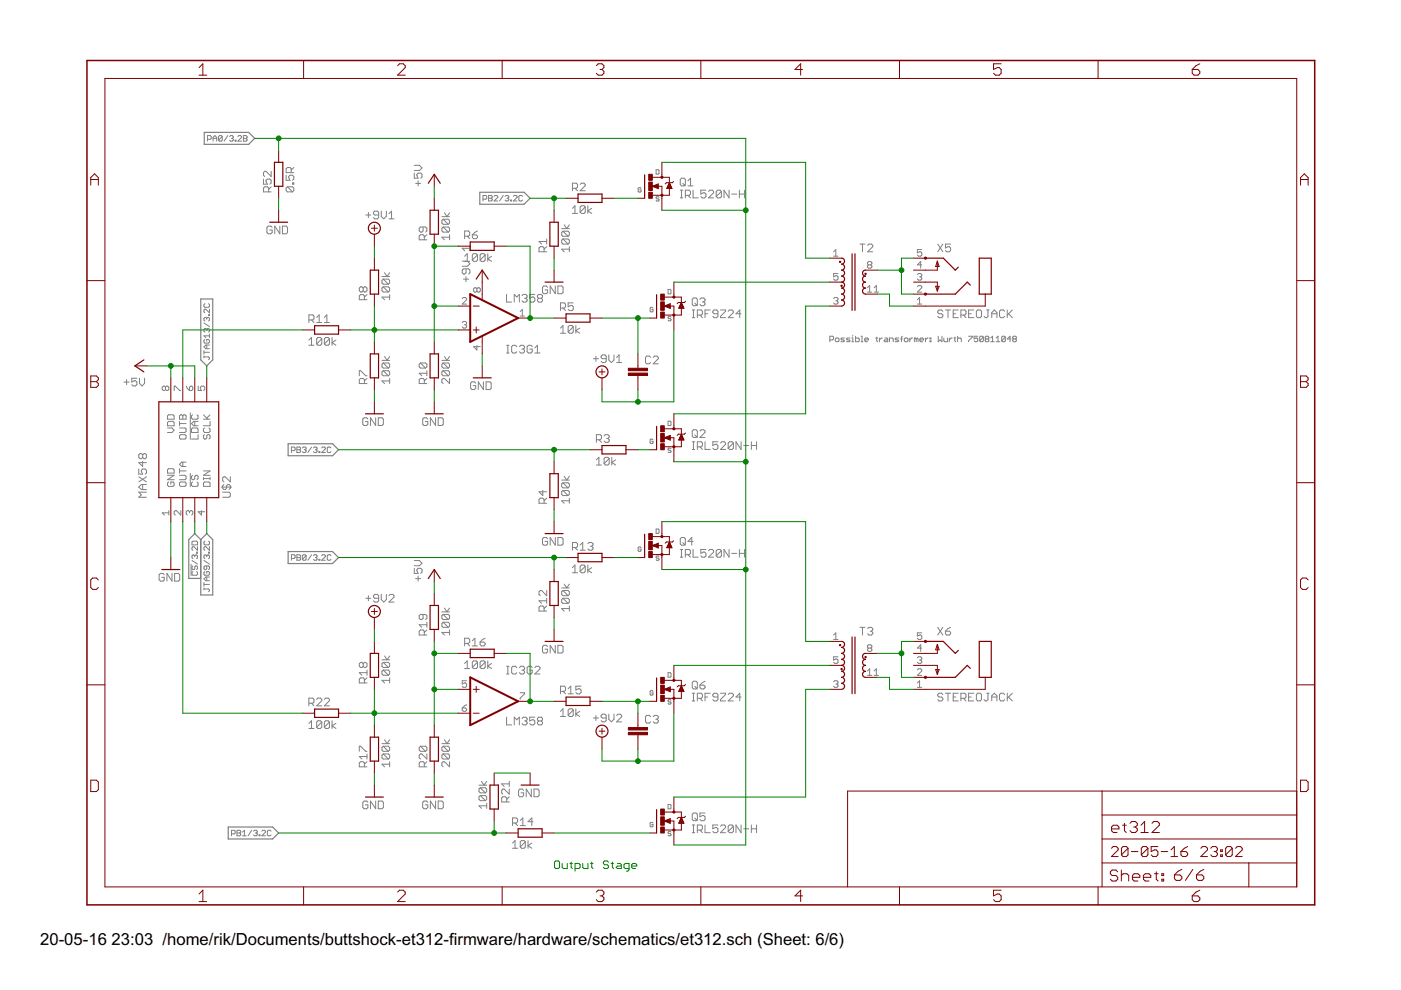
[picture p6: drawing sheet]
<svg xmlns="http://www.w3.org/2000/svg" width="297mm" height="210mm" viewBox="0 0 297 210" stroke-linecap="round" stroke-linejoin="round" font-family="sans-serif">
<defs><g id="words">
<g font-size="3.5">
<text x="8.5" y="200.4">20-05-16</text>
<text x="23.7" y="200.4">23:03 /home/rik/Documents/buttshock-et312-firmware/hardware/schematics/et312.sch (Sheet: 6/6)</text>
</g>
</g></defs>
<g fill="none" stroke="#808080" stroke-width=".21">
<path d="M44 29.5h.6l.2-.2v-.3l-.2-.3h-.6v1.2M45.2 29.9v-.8l.4-.4 .4 .4v.8M45.2 29.3h.8M47.1 29v.7l-.2 .2h-.4l-.2-.2M47.1 29l-.2-.3h-.4l-.2 .3v.7M47.1 29l-.8 .7M48.3 28.7l-.8 1.2M48.7 29l.2-.3h.4l.2 .3-.2 .3M49.1 29.3h.2M49.3 29.3l.2 .2-.2 .4h-.4l-.2-.2M49.8 29.7h.2v.2h-.2zM50.4 29l.2-.3h.4l.2 .3v.1l-.8 .8h.8"/>
<path d="M51.6 28.7h.6l.2 .3-.2 .3 .2 .4-.2 .2h-.6zM51.6 29.3h.6M55.9 38v1.1h.8l-.3-.9 .3-.2h.5l.3 .2v.6l-.3 .3M57.5 36.3v1.1l-1.1-1.1h-.3l-.2 .3v.5l.2 .3M57.5 39.6l-.5 .6M60.7 37.1v1.1h.8l-.3-.8 .3-.3h.5l.3 .3v.6l-.3 .2M60.9 39.6l-.2 .3v.5l.2 .3h1.1M60.9 39.6h1.1l.3 .3v.5l-.3 .3M60.9 39.6l1.1 1.1M61.7 36.6v-.8l-.2-.3h-.6l-.2 .3v.8h1.6M62 38.8h.3v.3h-.3zM62.3 35.5l-.6 .5"/>
<path d="M87.8 36.7v1.1h.8l-.2-.8 .2-.3h.6l.3 .3v.5l-.3 .3M87.8 35.1h1.1l.6 .5-.6 .6h-1.1M88.1 38.9h1.1M88.6 38.3v1.1M121.4 39.9h.8l.2-.3v-.5l-.2-.3h-.8v1.6M121.9 39.9l.5 .5M123 39.1l.3-.3h.5l.3 .3v.3l-1.1 1h1.1M135.9 39.9l-.1-.1-.5 .1v.7l.1 .1 .5-.1v-.3h-.3M139.1 36h.5l.1 .1v.7l-.1 .1h-.5zM144.5 37.8h.5l.3 .3v1l-.3 .3h-.5l-.3-.3v-1zM144.8 38.9l.5 .5M145.9 38.3l.5-.5v1.6"/>
<path d="M145.9 39.4h1M57 40.7v-.8l-.3-.3h-.6l-.2 .3v.8h1.6M57.7 48.2l-.3-.3h-.5l-.3 .3v1.1l.3 .3h.5l.3-.3v-.5h-.6M59.3 47.9v1.7l-1-1.7v1.7M59.9 47.9h.8l.3 .3v1.1l-.3 .3h-.8zM77.6 45.6h1M78.1 45v1.1M80.3 45.6h-.8l-.3-.3v-.3l.3-.2h.5l.3 .2v1.1l-.3 .3h-.5l-.3-.3M80.8 44.8v1.1l.6 .5 .5-.5v-1.1M81 58.6h1.6M81.3 59.2h1l.3 .3v.5l-.3 .3M81.3 59.2l-.3 .3v.5l.3 .3h1"/>
<path d="M81.3 59.2l1 1.1M81.5 57.8l.6 .8 .5-.8M82.5 46.4h1M82.5 45.3l.5-.5v1.6M89.7 48.1v.8l-.3 .3h-.2l-.3-.3v-.5l.3-.3h1l.3 .3v.5l-.3 .3M90 50.8v-.8l-.3-.2h-.5l-.3 .2v.8h1.6M90.5 49.8l-.5 .5M93.7 45.9h1.6M94 48.1h1l.3 .3v.5l-.3 .3M94 46.5l-.3 .3v.5l.3 .3h1M94 46.5h1l.3 .3v.5l-.3 .3M94 48.1l-.3 .3v.5l.3 .3h1"/>
<path d="M94 48.1l1 1.1M94 46.5l1 1.1M94.2 45.1l.6 .8 .5-.8M95.3 50.3h-1.6l.5 .5M95.3 49.8v1M98 55.4h1.6M98.3 59.2h1.1M98.5 50.1h.8l.3-.3v-.5l-.3-.3h-.8v1.6M98.5 54.3l.6-.5v1.6l.5 .5-.5 .6h-1.1M98.8 57v.8l-.3 .3h-.2l-.3-.3v-.5l.3-.3h1.1l.2 .3v.5l-.2 .3M98.8 58.7v1M99.1 50.1l.5 .5"/>
<path d="M99.6 52.1v1.1M99.6 52.6h-1.6l.5 .6M100.1 49.8h.9l.2 .3v.2l-.2 .3h-.6l-.3-.3zM101.2 54.1v1l-.2 .3h-.6l-.3-.3M101.2 54.1l-.2-.3h-.6l-.3 .3v1M101.2 54.1l-1.1 1M101.2 49l-.5 .3-.6 .5M102.4 42.2h.6l.2-.2v-.4l-.2-.2h-.6v1.2M102.9 54.1v1l-.3 .3h-.6l-.2-.3M102.9 54.1l-.3-.3h-.6l-.2 .3v1M102.9 54.1l-1.1 1M103.4 53.8v1.6"/>
<path d="M103.6 41.4h.6l.2 .2-.2 .4 .2 .4-.2 .2h-.6zM103.6 42h.6M104.2 54.3l-.8 .6 .8 .5M104.8 41.6l.1-.2h.4l.2 .2v.2l-.7 .8h.7M106.7 41.4l-.8 1.2M107.1 41.6l.2-.2h.4l.2 .2-.2 .4M107.5 42h.2M107.7 42l.2 .2-.2 .4h-.4l-.2-.2M108.3 42.4h.2v.2h-.2zM108.8 41.6l.2-.2h.4l.2 .2v.2l-.8 .8h.8M110.8 41.6l-.2-.2h-.4l-.2 .2v.8l.2 .2h.4l.2-.2M115.4 53.4v-.8l-.3-.3h-.5l-.3 .3v.8h1.6"/>
<path d="M115.9 52.3l-.5 .5M115.9 51.2h-1.6l.5 .6M115.9 50.7v1.1M119.1 48.5h1.6M119.4 49h1l.3 .3v.5l-.3 .3M119.4 50.7h1l.3 .2v.6l-.3 .3M119.4 50.7l-.3 .2v.6l.3 .3h1M119.4 49l-.3 .3v.5l.3 .3h1M119.4 50.7l1 1.1M119.4 49l1 1.1M119.6 47.7l.6 .8 .5-.8M120.7 52.8h-1.6l.5 .6"/>
<path d="M120.7 52.3v1.1M121.4 44.2l.5-.6v1.7M121.4 45.3h1M124.1 43.9v1.1l-.3 .3h-.5l-.3-.3M124.1 43.9l-.3-.3h-.5l-.3 .3v1.1M124.1 43.9l-1.1 1.1M124.6 43.6v1.7M125.5 44.2l-.9 .5 .9 .6M139.7 41.8l-.1-.1-.5 .1 .2 .4 .4 .1-.1 .3-.5-.1M144.2 42h.6M144.2 40.3h.6M144.5 40.3v1.7"/>
<path d="M145.3 41.4h.8l.3-.3v-.5l-.3-.3h-.8v1.7M145.9 41.4l.5 .6M146.9 40.3v1.7h1.1M149.7 40.3h-1.1v.8l.5-.2h.3l.3 .2v.6l-.3 .3h-.5l-.3-.3M150.2 40.6l.3-.3h.5l.3 .3v.3l-1.1 1.1h1.1M153 40.6v1.1l-.3 .3h-.6l-.3-.3M153 40.6l-.3-.3h-.6l-.3 .3v1.1M153 40.6l-1.2 1.1M154.6 40.3v1.7l-1.1-1.7v1.7M155.1 41.1h1.1M156.8 41.1h1.1M156.8 40.3v1.7"/>
<path d="M157.9 40.3v1.7M176.7 54.3h1M176.7 53.4l.5-.5v1.4M177.7 58h-1v.7l.7-.2 .3 .2v.5l-.3 .2h-.4l-.3-.2M182.3 51.8h1.1M182.9 51.8v1.6M184 52l.2-.2h.6l.2 .2v.3l-1 1.1h1M184.1 56.2l-.2 .2 .2 .5h.5l.2-.3-.2-.4M184.1 56.2h.5M184.1 56.2l-.2-.3 .2-.4h.5l.2 .2-.2 .5M194.5 58.2l.2-.2h.5l.2 .2-.2 .5M195 58.7h.2"/>
<path d="M195.2 58.7l.2 .2-.2 .5h-.5l-.2-.2M195.4 52.9h-.9v.7l.7-.2 .2 .2v.5l-.2 .2h-.5l-.2-.2M195.4 56.2h-.9l.7-.7v1.4M198.8 51.8l1.1 1.6M199.9 51.8l-1.1 1.6M201.5 51.8h-1.1v.8l.6-.3h.3l.2 .3v.5l-.2 .3h-.6l-.3-.3M43.2 75.7h1l.2 .2-.2 .4M43.2 74.3v.8M43.2 75.5v.4M43.2 74.7h1.2M43.2 68.5l1.2 .8M43.4 72l-.2 .2v.4l.2 .1h.8l.2-.1v-.4l-.2-.2h-.4v.4"/>
<path d="M43.4 64.4l-.2 .2v.4l.2 .2h.8l.2-.2v-.4l-.2-.2M43.8 67.5l-.2-.2-.4 .2v.4l.2 .2M43.8 67.5v.2M43.8 69.8v.2M43.8 73.2v.7M43.8 67.5l.2-.2 .4 .2v.4l-.2 .2M43.8 69.8l.2-.2 .4 .2v.4l-.2 .2M43.8 69.8l-.2-.2-.4 .2v.4l.2 .2M44.2 66.7h.2v.2h-.2zM44.4 65.6v.7l-.8-.7-.4 .1v.4l.2 .2M44.4 70.8v.8M44.4 73.2h-.8l-.4 .3 .4 .4h.8"/>
<path d="M44.4 71.2h-1.2l.4 .4M65.5 67.8h.8l.3-.2v-.6l-.3-.2h-.8v1.6M65.5 72.1l.5-.5v1.6M65.5 73.2h1.1M66 67.8l.6 .6M67.1 67.3l.6-.5v1.6M67.1 68.4h1.1M68.2 71.8v1.1l-.3 .3h-.5l-.3-.3M68.2 71.8l-.3-.2h-.5l-.3 .2v1.1M68.2 71.8l-1.1 1.1M68.8 68.4h1M68.8 67.3l.5-.5v1.6"/>
<path d="M69.8 71.8v1.1l-.2 .3h-.6l-.2-.3M69.8 71.8l-.2-.2h-.6l-.2 .2v1.1M69.8 71.8l-1 1.1M70.4 71.6v1.6M71.2 72.1l-.8 .5 .8 .6M76.2 79.7v-1.1h.3l1 1.1h.3M77 61.1l-.3-.3h-.2l-.3 .3v.5l.3 .3h.2l.3-.3M77 61.1l.3-.3h.2l.3 .3v.5l-.3 .3h-.2l-.3-.3M77 61.1v.5M77.3 63.5v-.8l-.3-.2h-.5l-.3 .2v.8h1.6M77.8 62.5l-.5 .5M81 76.4h1.6"/>
<path d="M81.3 60.8h1l.3 .3v.5l-.3 .3M81.3 77h1l.3 .2v.6l-.3 .2M81.3 78.6h1l.3 .3v.5l-.3 .3M81.3 78.6l-.3 .3v.5l.3 .3h1M81.3 60.8l-.3 .3v.5l.3 .3h1M81.3 77l-.3 .2v.6l.3 .2h1M81.3 78.6l1 1.1M81.3 77l1 1M81.3 60.8l1 1.1M81.5 75.6l.6 .8 .5-.8M82.6 63h-1.6l.5 .5M82.6 62.5v1"/>
<path d="M89.2 77l-.3 .2v.6l.3 .2h1M89.2 77h1l.3 .2v.6l-.3 .2M89.2 77l1 1M90.5 78.6v1.1M90.5 79.1h-1.6l.5 .6M93.7 76.4h1.6M94 78.6l-.3 .3v.5l.3 .3h1M94 78.6h1l.3 .3v.5l-.3 .3M94 77l-.3 .2v.6l.3 .2h1M94 77h1l.3 .2v.6l-.3 .2M94 78.6l1 1.1M94 77l1 1"/>
<path d="M94.2 75.6l.6 .8 .5-.8M98 68.4l.2-.2h.5l.2 .2-.2 .5M98 63.3l.2-.2h.5l.2 .2v.2l-.9 1h.9M98.5 68.9h.2M98.7 68.9l.2 .2-.2 .5h-.5l-.2-.3M101.1 61.2l-.2-.2-.5 .2v.5l.2 .2 .5-.2M101.1 61.2l.2-.2 .5 .2v.5l-.2 .2-.5-.2M101.1 61.2v.5M101.1 73.3v.9l-.7-.7h1.4M107.4 62.4v1.7h1.1M107.4 73.2h.5M107.4 74.8h.5"/>
<path d="M107.7 73.2v1.6M109 64.1v-1.7l.6 .6 .5-.6v1.7M109.6 73.5l-.3-.3h-.5l-.3 .3v1.1l.3 .2h.5l.3-.2M110.1 73.5l.3-.3h.5l.3 .3v.3l-.3 .2M110.3 66.1l.4-.5v1.4M110.3 67h.9M110.7 74h.2M110.7 62.7l.2-.3h.6l.3 .3v.3l-.3 .2M110.9 74l.3 .3v.3l-.3 .2h-.5l-.3-.2M111.2 63.2h.3M111.5 63.2l.3 .3v.3l-.3 .3h-.6l-.2-.3M112.8 73.5l-.2-.3h-.6l-.2 .3v1.1l.2 .2h.6l.2-.2v-.6h-.5"/>
<path d="M113.4 62.4h-1.1v.8l.5-.2h.3l.3 .2v.6l-.3 .3h-.5l-.3-.3M113.4 73.8l.5-.6v1.6M113.4 74.8h1.1M114.2 63.2l-.3-.2v-.3l.3-.3h.6l.2 .3v.3l-.2 .2M114.2 63.2l-.3 .3v.3l.3 .3h.6l.2-.3v-.3l-.2-.3M114.2 63.2h.6M116.1 60.9l-.3-.3h-.5l-.3 .3v1.1l.3 .3h.5l.3-.3v-.5h-.6M117.7 60.6v1.7l-1.1-1.7v1.7M118.3 60.6h.8l.3 .3v1.1l-.3 .3h-.8zM118.8 69.6l.6-.6v1.7M118.8 70.7h1.1M118.8 65.3h.8l.3-.3v-.5l-.3-.3h-.8v1.6"/>
<path d="M119.4 65.3l.5 .5M121.5 69.3l-1 1.1M121.5 69.3v1.1l-.2 .3h-.6l-.2-.3M121.5 64.2h-1v.8l.5-.2h.3l.2 .2v.6l-.2 .2h-.6l-.2-.2M121.5 69.3l-.2-.3h-.6l-.2 .3v1.1M122.1 69v1.7M122.9 69.6l-.8 .5 .8 .6M125.8 76.1h1.1M126.3 75.5v1.1M128.5 76.1h-.8l-.3-.3v-.3l.3-.3h.5l.3 .3v1.1l-.3 .3h-.5l-.3-.3M129.1 75.2v1.1l.5 .6 .6-.6v-1.1M130.7 76.9h1.1"/>
<path d="M130.7 75.8l.6-.6v1.7M137.9 75.8l-.2-.3h-.6l-.2 .3v1.1l.2 .2h.6l.2-.2M138.5 65.3l-.2-.1h-.3l-.2 .1v.7l.2 .1h.3l.2-.1v-.3h-.3M138.5 75.8l.3-.3h.5l.3 .3v.3l-1.1 1h1.1M141.6 61.4h.5l.2 .1v.6l-.2 .2h-.5zM142.3 67.2l-.2-.1h-.3l-.2 .3 .5 .1 .2 .4-.2 .1h-.3l-.2-.1M146.8 67.4h.5M146.8 65.7h.5M147 65.7v1.7M147 63.2h.6l.2 .3v1l-.2 .3h-.6l-.2-.3v-1zM147.3 64.3l.5 .5M147.8 66.8h.9l.2-.3v-.5l-.2-.3h-.9v1.7"/>
<path d="M148.4 63.5l.3-.3h.5l.3 .3v.2l-.3 .3M148.4 66.8l.5 .6M148.9 64h.3M149.2 64l.3 .3v.2l-.3 .3h-.5l-.3-.3M149.5 66.5h.5M150.6 65.7h-1.1v1.7M152.2 66.5h-.8l-.3-.2v-.3l.3-.3h.5l.3 .3v1.1l-.3 .3h-.5l-.3-.3M152.8 65.7h1v.3l-1 1.1v.3h1M154.4 66l.3-.3h.5l.3 .3v.3l-1.1 1.1h1.1M157.1 66.5h-1.1l.8-.8v1.7M175.9 72.1h.6l.2-.2v-.4l-.2-.2h-.6v1.2M176.7 63.3l.3-.2h.4l.3 .2-.3 .5"/>
<path d="M177.1 71.9l.2-.2h.4l.2 .2v.4l-.2 .2h-.4l-.2-.2zM177.2 63.8h.2M177.4 63.8l.3 .2-.3 .5h-.4l-.3-.3M179 71.7h-.5l-.2 .2 .7 .4-.1 .2h-.6M180.2 71.7h-.6l-.1 .2 .1 .2h.4l.2 .2-.2 .2h-.5M180.6 72.5h.4M180.6 71.7h.2v.8M180.8 71.1v.2M181.4 71.3v1.2h.6l.2-.2v-.4l-.2-.2h-.6M182.6 71.3h.2v1.2M182.6 72.5h.4M183.3 72.1h.8l-.2-.4h-.4l-.2 .2v.4l.2 .2h.4"/>
<path d="M183.9 61.9h.9M183.9 61l.5-.5v1.4M185.3 61.9h1M185.3 61l.5-.5v1.4M185.7 71.7h.4M185.9 71.5v.8l.2 .2M186.5 71.7v.8M187 71.7h-.1l-.4 .4M187.6 71.7h.4l.2 .2v.6h-.6l-.2-.2 .2-.2h.6M188.6 72.5v-.8h.6l.2 .2v.6M190.6 71.7h-.6l-.2 .2 .2 .2h.4l.2 .2-.2 .2h-.6M190.9 71.9h.4"/>
<path d="M191.3 71.3l-.2 .2v1M191.7 71.9l.2-.2h.4l.2 .2v.4l-.2 .2h-.4l-.2-.2zM192.9 71.7v.8M193.5 71.7h-.2l-.4 .4M194.2 71.9l-.3-.2v.8M194.2 71.9v.6M194.2 71.9l.3-.2 .1 .2v.6M194.5 60.8l.2-.3h.5l.2 .3v.2l-.9 .9h.9M194.5 64.5h.9M194.5 63.5l.5-.4v1.4M195 72.1h.8l-.2-.4h-.4l-.2 .2v.4l.2 .2h.4M196.2 71.7v.8"/>
<path d="M196.8 71.7h-.2l-.4 .4M197.2 72.3h.2v.2h-.2zM197.2 71.7h.2v.2h-.2zM198.9 71.3v1.2l.4-.4 .4 .4v-1.2M199.9 66l-.3-.3h-.5l-.3 .3v.3l.3 .2h.5l.3 .3v.3l-.3 .3h-.5l-.3-.3M200.1 71.7v.6l.2 .2h.6v-.8M200.4 65.7h1.1M201 65.7v1.7M201.3 71.7v.8M201.9 71.7h-.2l-.4 .4M202.1 66.5h.5M202.2 71.7h.4"/>
<path d="M202.4 71.5v.8l.2 .2M203 71.9l.2-.2h.4l.2 .2v.6M203 71.3v1.2M203.2 65.7h-1.1v1.7h1.1M203.7 66.8h.9l.2-.3v-.5l-.2-.3h-.9v1.7M204.3 66.8l.5 .6M205.4 71.3h.7v.2l-.7 .8v.2M205.4 66.5h.5M206.5 65.7h-1.1v1.7h1.1M207 66l.3-.3h.5l.3 .3v1.1l-.3 .3h-.5l-.3-.3zM207.3 71.3h-.8v.6l.4-.2 .4 .2v.4l-.2 .2h-.4l-.2-.2M208.5 71.5l-.2-.2h-.4l-.2 .2v.8"/>
<path d="M208.5 71.5v.8l-.2 .2h-.4l-.2-.2M208.5 71.5l-.8 .8M209.1 71.9l-.2-.2 .2-.4h.4l.2 .2-.2 .4M209.1 71.9l-.2 .2 .2 .4h.4l.2-.2-.2-.4M209.1 71.9h.4M209.2 65.7h.5M209.5 65.7v1.4l-.3 .3h-.3l-.3-.3M210 72.5h.8M210 71.7l.4-.4v1.2M210.3 66.5h1.1M210.3 67.4v-1.1l.5-.6 .6 .6v1.1M211.2 72.5h.8"/>
<path d="M211.2 71.7l.4-.4v1.2M213 66l-.3-.3h-.5l-.3 .3v1.1l.3 .3h.5l.3-.3M213.1 71.5l-.1-.2h-.4l-.2 .2v.8M213.1 71.5v.8l-.1 .2h-.4l-.2-.2M213.1 71.5l-.7 .8M213.6 65.7v1.7M213.8 66.5l.8 .9M214.3 71.9h-.7l.5-.6v1.2M214.6 65.7l-1 1.1M214.9 71.9l-.2-.2 .2-.4h.4l.2 .2-.2 .4M214.9 71.9l-.2 .2 .2 .4h.4l.2-.2-.2-.4M214.9 71.9h.4"/>
<path d="M26.3 81h1.1M26.8 80.5v1.1M29 80.2h-1.1v.8l.8-.3 .3 .3v.6l-.3 .2h-.5l-.3-.2M29.4 99.4v1.1h.8l-.2-.5v-.3l.2-.3h.6l.3 .3v.6l-.3 .2M29.6 80.2v1.1l.5 .5 .5-.5v-1.1M30.2 96.4v.6M30.2 97.8v1.1l-.8-.8h1.7M30.2 96.4l-.2-.2h-.3l-.3 .2v.6l.3 .3h.3l.2-.3M30.2 96.4l.3-.2h.3l.3 .2v.6l-.3 .3h-.3l-.3-.3M35.1 82.1l.2-.2 .5 .2v.5l-.2 .2-.5-.2M35.1 82.1l-.2-.2-.5 .2v.5l.2 .2 .5-.2M35.1 82.1v.5"/>
<path d="M35.5 90.7h.9l.5 .5-.5 .5h-.9M35.8 89.3h.9l.2 .3v.7h-1.4v-.7zM35.8 87.9h.9l.2 .3v.7h-1.4v-.7zM35.8 99.4h.9l.2 .2v.7h-1.4v-.7zM36.9 82.8v-.9h.3l.9 .9h.2M38.1 88.2l.2-.3 .5 .3 .4-.3 .3 .3v.7h-1.4zM38.1 89.3v1M38.1 99.4v.9M38.1 90.7h1.1l.3 .3v.4l-.3 .3h-1.1M38.1 99.8h1.4M38.1 89.8h1.4M38.3 92.2h.9l.3 .2v.5l-.3 .2h-.9l-.2-.2v-.5z"/>
<path d="M38.8 88.2v.7M38.8 98v.9M39.5 98h-1l-.4 .4 .4 .5h1M39.5 81.9l.7 .9M40.2 82.1l.4-.2 .3 .2v.5l-.3 .2h-.4zM40.3 87.5v5.7M40.8 87.9l-.2 .3v.4l.2 .3h1l.2-.3v-.4l-.2-.3M40.8 90.7h1l.2 .3v.7h-1.4v-.7zM41.3 89.3v1M42 89.3h-.9l-.5 .5 .5 .5h.9M42 92.2v.9h-1.4M42 81.9v.9h.7l-.2-.7 .2-.2h.5l.2 .2v.5l-.2 .2"/>
<path d="M43.1 99.8h1.4l-1.4 1h1.4M43.1 88.9h1.4M43.1 87.9l1 1M43.4 92.2l-.3 .2v.5l.5 .2 .2-.2v-.5l.5-.2 .2 .2v.5l-.2 .2M43.4 90.7l-.3 .3v.4l.3 .3h.9l.2-.3v-.4l-.2-.3M44.5 89.3v1h-1.4M44.5 87.9l-.7 .7M61.8 95.5h.6l.2-.1v-.4l-.2-.2h-.6v1.1M62.9 94.8h.6l.2 .2-.2 .4 .2 .4-.2 .1h-.6zM62.9 95.4h.6M64.1 95l.2-.2h.4l.2 .2-.2 .4M64.5 95.4h.2"/>
<path d="M64.7 95.4l.2 .1-.2 .4h-.4l-.2-.1M66.1 94.8l-.8 1.1M66.5 95l.2-.2h.3l.2 .2-.2 .4M66.8 95.4h.2M67 95.4l.2 .1-.2 .4h-.3l-.2-.1M67.6 95.8h.2v.1h-.2zM68.2 95l.2-.2h.4l.2 .2v.2l-.8 .7h.8M70.2 95l-.2-.2h-.4l-.2 .2v.8l.2 .1h.4l.2-.1M77.3 81.3v-.8l-.3-.3h-.5l-.3 .3v.8h1.6M77.8 80.2l-.5 .6M78 88.9l-.3-.3h-.5l-.3 .3v1l.3 .3h.5l.3-.3v-.5h-.5M79.7 88.6v1.6l-1.2-1.6v1.6"/>
<path d="M80.2 88.6h.8l.3 .3v1l-.3 .3h-.8zM82.6 80.8h-1.6l.5 .5M82.6 80.2v1.1M90 81.3v-.8l-.3-.3h-.5l-.3 .3v.8h1.6M90.5 80.2l-.5 .6M90.7 88.9l-.3-.3h-.5l-.3 .3v1l.3 .3h.5l.3-.3v-.5h-.5M92.4 88.6v1.6l-1.2-1.6v1.6M92.9 88.6h.8l.3 .3v1l-.3 .3h-.8zM95.3 80.2v1.1l-1.1-1.1h-.2l-.3 .3v.5l.3 .3M100.9 81.2l-.3-.2h-.5l-.3 .2v1.1l.3 .3h.5l.3-.3v-.5h-.6M102.5 81v1.6l-1.1-1.6v1.6M103.1 81h.8l.2 .2v1.1l-.2 .3h-.8z"/>
<path d="M126.4 97.5l.6-.5v1.6M126.4 98.6h1.1M126.4 93.2h.9l.2-.2v-.6l-.2-.2h-.9v1.6M127 93.2l.5 .6M128.1 92.4l.3-.2h.5l.3 .2v.3l-.3 .3M128.6 93h.3M128.9 93l.3 .2v.3l-.3 .3h-.5l-.3-.3M129.2 97.2v1.1l-.3 .3h-.5l-.3-.3M129.2 97.2l-.3-.2h-.5l-.3 .2v1.1M129.2 97.2l-1.1 1.1M129.7 97v1.6M130.5 97.5l-.8 .5 .8 .6"/>
<path d="M138.5 93.3l-.2-.2-.5 .2v.6l.2 .1 .5-.1v-.3h-.3M141.6 89.3h.5l.2 .2v.6l-.2 .1h-.5zM142.3 95.2l-.2-.2-.5 .2 .2 .3h.3l.2 .2-.2 .2-.5-.1M146.8 95.3h.5M146.8 93.7h.5M147 93.7v1.6M147 91.1h.6l.2 .3v1.1l-.2 .3h-.6l-.2-.3v-1.1zM147.3 92.2l.5 .6M147.8 94.7h.9l.2-.2v-.6l-.2-.2h-.9v1.6M148.4 94.7l.5 .6M148.4 91.4l.3-.3h.5l.3 .3v.3l-1.1 1.1h1.1M149.5 93.7v1.6h1.1"/>
<path d="M152.2 93.7h-1.1v.8l.6-.3h.2l.3 .3v.5l-.3 .3h-.5l-.3-.3M152.8 93.9l.2-.2h.6l.2 .2v.3l-1 1.1h1M155.5 93.9v1.1l-.3 .3h-.5l-.3-.3M155.5 93.9l-.3-.2h-.5l-.3 .2v1.1M155.5 93.9l-1.1 1.1M157.1 93.7v1.6l-1.1-1.6v1.6M157.7 94.5h1M159.3 94.5h1.1M159.3 93.7v1.6M160.4 93.7v1.6M29.4 101.1l1.7 1.1M30.2 102.7v1.1"/>
<path d="M31.1 104.4h-1.7l.6 .5-.6 .5h1.7M31.1 102.7h-1.1l-.6 .6 .6 .5h1.1M31.1 101.1l-1.7 1.1M35.5 100.8h1.4l-1.4 .9h1.4M35.8 102.2l-.3 .2v.5l.3 .2h.9l.2-.2v-.5l-.2-.2h-.5v.5M35.8 108.7h-1.4l.5 .5M35.8 108.3v.9M38.1 102.4l.2-.2h.9l.3 .2v.5l-.3 .2h-.9l-.2-.2zM38.1 100.8h1.1l.3 .2v.5l-.3 .2h-1.1M38.3 108.3v.9l-.9-.9-.5 .2v.5l.3 .2M40.2 108.5l-.3-.2-.4 .2v.5l.2 .2M40.2 108.5l.2-.2 .5 .2v.5l-.3 .2"/>
<path d="M40.2 108.5v.2M40.3 100.4v2.8M40.5 119.7v2.3M40.7 118.8l1.2 .8M40.8 102.2l-.2 .2v.5l.2 .2h1l.2-.2v-.5l-.2-.2M40.8 100.8l-.2 .2v.5l.5 .2 .2-.2v-.5l.5-.2 .2 .2v.5l-.2 .2M40.9 120l-.2 .2v.4l.4 .2 .2-.2v-.4l.4-.2 .2 .2v.4l-.2 .2M40.9 114.7h.8l.2 .2v.6h-1.2v-.6zM41.3 117.9l.2-.2 .4 .2v.4l-.2 .1M41.3 117.9v.1M41.3 117.9l-.2-.2-.4 .2v.4l.2 .1M41.7 117.1h.2v.2h-.2z"/>
<path d="M41.9 115.9v.8l-.8-.8-.4 .2v.4l.2 .2M42.7 108.3v.9l-.7-.7h1.4M43.1 102.4l.3-.2h.9l.2 .2v.7h-1.4zM43.1 101.2v.5M43.1 101.5h1.4M43.2 118.8l1.2 .8M43.4 114.7l-.2 .2v.4l.2 .2h.8l.2-.2v-.4l-.2-.2M43.8 117.9l.2-.2 .4 .2v.4l-.2 .1M43.8 117.9v.1M43.8 120v.6l-.2 .2-.4-.2v-.4l.2-.2h.8l.2 .2v.4l-.2 .2M43.8 117.9l-.2-.2-.4 .2v.4l.2 .1M44.2 117.1h.2v.2h-.2z"/>
<path d="M44.4 115.9v.8l-.8-.8-.4 .2v.4l.2 .2M44.5 101.2v.5M46.9 103.3h2.2M47.2 104.4h1.4l.2 .2v.6l-.2 .2h-1.4M47.5 102.7l-.3 .3v.5l.3 .3h.3l.2-.3v-.5l.3-.3h.3l.2 .3v.5l-.2 .3M48.8 101.1v1.1l-1-1.1h-.3l-.3 .2v.6l.3 .3M61.8 118.4h.6l.2-.2v-.4l-.2-.2h-.6v1.2M62.9 117.6h.6l.2 .2-.2 .4 .2 .4-.2 .2h-.6zM62.9 118.2h.6M64.9 117.8l-.2-.2h-.4l-.2 .2v.8M64.9 117.8v.8l-.2 .2h-.4l-.2-.2M64.9 117.8l-.8 .8"/>
<path d="M66.1 117.6l-.8 1.2M66.5 117.8l.2-.2h.3l.2 .2-.2 .4M66.8 118.2h.2M67 118.2l.2 .2-.2 .4h-.3l-.2-.2M67.6 118.6h.2v.2h-.2zM68.2 117.8l.2-.2h.4l.2 .2v.2l-.8 .8h.8M70.2 117.8l-.2-.2h-.4l-.2 .2v.8l.2 .2h.4l.2-.2M87.8 118.9h1.1l.6 .5-.6 .6h-1.1M115.1 104v1.1l-.8-.8h1.6M115.4 106.7v-.8l-.3-.3h-.5l-.3 .3v.8h1.6M115.9 105.6l-.5 .6M116.1 114.2l-.3-.2h-.5l-.3 .2v1.1l.3 .3h.5l.3-.3v-.5h-.6"/>
<path d="M117.7 114v1.6l-1.1-1.6v1.6M118.3 114h.8l.3 .2v1.1l-.3 .3h-.8zM119.1 101.8h1.6M119.4 102.4h1l.3 .2v.6l-.3 .2M119.4 104h1l.3 .3v.5l-.3 .3M119.4 102.4l-.3 .2v.6l.3 .2h1M119.4 104l-.3 .3v.5l.3 .3h1M119.4 104l1 1.1M119.4 102.4l1 1M119.6 101l.6 .8 .5-.8M120.7 105.6v1.1M120.7 106.2h-1.6l.5 .5"/>
<path d="M121.4 116.1h.8l.2-.3v-.5l-.2-.3h-.8v1.6M121.9 116.1l.5 .5M123 115.5l.5-.5v1.6M123 116.6h1.1M124.6 119.8v1.6M124.6 115.3l.3-.3h.6l.2 .3v.2l-.2 .3M125.2 115.8h.3M125.5 115.8l.2 .3v.3l-.2 .2h-.6l-.3-.2M135.9 116.1l-.1-.1-.5 .1v.7l.1 .1 .5-.1v-.4h-.3M139.1 112.2h.5l.1 .1v.6l-.1 .2h-.5zM139.7 118l-.1-.1-.5 .1 .2 .3 .4 .2-.1 .3-.5-.1M144.2 118.1h.6"/>
<path d="M144.2 116.5h.6M144.5 114h.5l.3 .2v1.1l-.3 .3h-.5l-.3-.3v-1.1zM144.5 116.5v1.6M144.8 115.1l.5 .5M145.3 117.6h.8l.3-.3v-.5l-.3-.3h-.8v1.6M145.9 117.6l.5 .5M146.9 114.8h-1l.8-.8v1.6M146.9 116.5v1.6h1.1M149.7 116.5h-1.1v.8l.5-.2h.3l.3 .2v.6l-.3 .2h-.5l-.3-.2M150.2 116.8l.3-.3h.5l.3 .3v.3l-1.1 1h1.1M153 116.8l-.3-.3h-.6l-.3 .3v1.1M153 116.8v1.1l-.3 .2h-.6l-.3-.2"/>
<path d="M153 116.8l-1.2 1.1M154.6 116.5v1.6l-1.1-1.6v1.6M155.1 117.3h1.1M156.8 116.5v1.6M156.8 117.3h1.1M157.9 116.5v1.6M34.8 121.9l-.2-.3h-.6l-.3 .3v1l.3 .3h.6l.2-.3v-.5h-.5M36.5 121.6v1.6l-1.1-1.6v1.6M37 121.6h.8l.3 .3v1l-.3 .3h-.8zM40.9 121.2l-.2 .2v.4l.2 .2h.8l.2-.2v-.4l-.2-.2M43.2 124.9h1l.2 .2-.2 .4M43.2 123.5v.8"/>
<path d="M43.2 124.7v.4M43.2 123.9h1.2M43.4 121.2l-.2 .2v.4l.2 .2h.8l.2-.2v-.4l-.2-.2h-.4v.4M43.8 122.3v.8M44.4 122.3h-.8l-.4 .4 .4 .4h.8M77.6 126.9h1M78.1 126.3v1.1M80.3 126.9h-.8l-.3-.3v-.3l.3-.3h.5l.3 .3v1.1l-.3 .3h-.5l-.3-.3M80.8 126v1.1l.6 .6 .5-.6v-1.1M81 139.9h1.6M81.5 139.1l.6 .8 .5-.8M82.5 126.3l.2-.3h.6l.2 .3v.3l-1 1.1h1"/>
<path d="M87.8 120.5v1.1h.8l-.2-.6v-.2l.2-.3h.6l.3 .3v.5l-.3 .3M88.1 122.7h1.1M88.6 122.1v1.1M89.7 130.3v.8l-.3 .3h-.2l-.3-.3v-.5l.3-.3h1l.3 .3v.5l-.3 .3M90 134.6v-.8l-.3-.2h-.5l-.3 .2v.8h1.6M90.5 131.9v1.1M90.5 133.6l-.5 .5M90.5 132.5h-1.6l.5 .5M93.7 129.7h1.6M94 130.3h1l.3 .3v.5l-.3 .3M94 131.9h1l.3 .3v.5l-.3 .3M94 130.3l-.3 .3v.5l.3 .3h1"/>
<path d="M94 131.9l-.3 .3v.5l.3 .3h1M94 131.9l1 1.1M94 130.3l1 1.1M94.2 128.9l.6 .8 .5-.8M95.3 133.6v1M95.3 134.1h-1.6l.5 .5M98.5 136.4h.8l.3-.3v-.5l-.3-.3h-.8v1.6M99.1 136.4l.5 .5M100.1 135.9l.6-.6v1.6M100.1 136.9h1.1M101.8 136.1h.8l.3 .3v.3l-.3 .2h-.6l-.2-.2zM102.9 135.3l-.6 .3-.5 .5"/>
<path d="M115.4 129.6v-.8l-.3-.3h-.5l-.3 .3v.8h1.6M115.9 125.2v1.1l-1.1-1.1h-.2l-.3 .3v.5l.3 .3M115.9 128.5l-.5 .5M115.9 126.9v1M115.9 127.4h-1.6l.5 .5M116.1 137.1l-.3-.3h-.5l-.3 .3v1.1l.3 .3h.5l.3-.3v-.6h-.6M117.7 136.8v1.7l-1.1-1.7v1.7M118.3 136.8h.8l.3 .3v1.1l-.3 .3h-.8zM119.1 124.7h1.6M119.4 125.2h1l.3 .3v.5l-.3 .3M119.4 126.9h1l.3 .2v.6l-.3 .2M119.4 125.2l-.3 .3v.5l.3 .3h1"/>
<path d="M119.4 126.9l-.3 .2v.6l.3 .2h1M119.4 126.9l1 1M119.4 125.2l1 1.1M119.6 123.8l.6 .9 .5-.9M120.7 128.5v1.1M120.7 129h-1.6l.5 .6M121.4 120.4l.5-.6v1.6M121.4 121.4h1M124.1 120.1l-.3-.3h-.5l-.3 .3v1.1M124.1 120.1v1.1l-.3 .2h-.5l-.3-.2M124.1 120.1l-1.1 1.1M125.5 120.4l-.9 .5 .9 .5"/>
<path d="M176.7 135.6h1M176.7 134.6l.5-.4v1.4M177.7 139.3h-1v.7l.5-.3 .5 .3v.4l-.3 .3h-.4l-.3-.3M182.3 133h1.1M182.9 133v1.6M184 133.3l.2-.3h.6l.2 .3v.3l-.2 .2M184.1 137.4l-.2 .2 .2 .5h.5l.2-.2-.2-.5M184.1 137.4h.5M184.1 137.4l-.2-.2 .2-.5h.5l.2 .2-.2 .5M184.5 133.8h.3M184.8 133.8l.2 .3v.3l-.2 .2h-.6l-.2-.2M194.5 139.5l.2-.2h.5l.2 .2-.2 .5"/>
<path d="M195 140h.2M195.2 140l.2 .2-.2 .5h-.5l-.2-.3M195.4 134.2h-.9v.7l.5-.3 .4 .3v.4l-.2 .3h-.5l-.2-.3M195.4 137.4h-.9l.7-.7v1.4M198.8 133l1.1 1.6M199.9 133l-1.1 1.6M200.4 133.8h.9l.2 .3v.3l-.2 .2h-.6l-.3-.2zM201.5 133l-.5 .3-.6 .5M65.5 153.4l.5-.6v1.7M65.5 149.1h.8l.3-.3v-.5l-.3-.3h-.8v1.6M65.5 154.5h1.1M66 149.1l.6 .5"/>
<path d="M67.1 148.3l.3-.3h.5l.3 .3v.3l-1.1 1h1.1M68.2 153.1l-.3-.3h-.5l-.3 .3v1.1M68.2 153.1v1.1l-.3 .3h-.5l-.3-.3M68.2 153.1l-1.1 1.1M68.8 148.3l.2-.3h.6l.2 .3v.3l-1 1h1M69.8 153.1v1.1l-.2 .3h-.6l-.2-.3M69.8 153.1l-.2-.3h-.6l-.2 .3v1.1M69.8 153.1l-1 1.1M70.4 152.8v1.7M71.2 153.4l-.8 .5 .8 .6M76.2 159.3v-1.1h.3l1 1.1h.3M77 140.7l-.3-.3h-.2l-.3 .3v.6l.3 .2h.2l.3-.2"/>
<path d="M77 140.7l.3-.3h.2l.3 .3v.6l-.3 .2h-.2l-.3-.2M77 140.7v.6M77.3 144.8v-.8l-.3-.3h-.5l-.3 .3v.8h1.6M77.8 142.1v1.1M77.8 159.9v1M77.8 142.6h-1.6l.5 .6M77.8 143.7l-.5 .6M81 157.7h1.6M81.3 142.1h1l.3 .2v.6l-.3 .3M81.3 140.4h1l.3 .3v.6l-.3 .2M81.3 158.2h1l.3 .3v.5l-.3 .3M81.3 159.9h1l.3 .2v.6l-.3 .2"/>
<path d="M81.3 140.4l-.3 .3v.6l.3 .2h1M81.3 142.1l-.3 .2v.6l.3 .3h1M81.3 158.2l-.3 .3v.5l.3 .3h1M81.3 159.9l-.3 .2v.6l.3 .2h1M81.3 159.9l1 1M81.3 158.2l1 1.1M81.3 142.1l1 1.1M81.3 140.4l1 1.1M81.5 156.8l.6 .9 .5-.9M82.6 143.7v1.1M82.6 144.3h-1.6l.5 .5M89.2 158.2l-.3 .3v.5l.3 .3h1"/>
<path d="M89.2 158.2h1l.3 .3v.5l-.3 .3M89.2 158.2l1 1.1M90.5 159.9v1l-1.1-1h-.2l-.3 .2v.6l.3 .2M93.7 157.7h1.6M94 158.2h1l.3 .3v.5l-.3 .3M94 159.9h1l.3 .2v.6l-.3 .2M94 158.2l-.3 .3v.5l.3 .3h1M94 159.9l-.3 .2v.6l.3 .2h1M94 159.9l1 1M94 158.2l1 1.1M94.2 156.8l.6 .9 .5-.9M98 150.1h.7l.2 .5-.2 .2h-.5l-.2-.2z"/>
<path d="M98.5 140.7l.6-.6v1.7M98.5 141.8h1.1M98.9 144.3h-.9v.7l.5-.2 .4 .2v.5l-.2 .2h-.5l-.2-.2M98.9 149.4l-.9 .7M101.2 140.4l-.2-.3h-.6l-.3 .3v1.1M101.2 140.4v1.1l-.2 .3h-.6l-.3-.3M101.2 140.4l-1.1 1.1M102.9 140.4l-.3-.3h-.6l-.2 .3v1.1M102.9 140.4v1.1l-.3 .3h-.6l-.2-.3M102.9 140.4l-1.1 1.1M103.4 140.1v1.7M104.2 140.7l-.8 .5 .8 .6"/>
<path d="M107.4 152.1v1.6h1.1M107.4 142.9h.5M107.4 141.3h.5M107.7 141.3v1.6M109 153.7v-1.6l.6 .5 .5-.5v1.6M109.6 141.5l-.3-.2h-.5l-.3 .2v1.1l.3 .3h.5l.3-.3M110.1 141.5l.3-.2h.5l.3 .2v.3l-.3 .3M110.3 146.9h.9v.2l-.9 .9v.3M110.7 142.1h.2M110.7 152.3l.2-.2h.6l.3 .2v.3l-.3 .3M110.9 142.1l.3 .2v.3l-.3 .3h-.5l-.3-.3M111.2 152.9h.3"/>
<path d="M111.5 152.9l.3 .2v.3l-.3 .3h-.6l-.2-.3M112.8 141.5l-.2-.2h-.6l-.2 .2v1.1l.2 .3h.6l.2-.3v-.5h-.5M113.4 152.1h-1.1v.8l.8-.3 .3 .3v.5l-.3 .3h-.5l-.3-.3M113.4 141.5l.3-.2h.5l.3 .2v.3l-1.1 1.1h1.1M114.2 152.9l-.3-.3v-.3l.3-.2h.6l.2 .2v.3l-.2 .3M114.2 152.9l-.3 .2v.3l.3 .3h.6l.2-.3v-.3l-.2-.2M114.2 152.9h.6M118.8 150.8l.6-.5v1.6M118.8 151.9h1.1M118.8 146.6h.8l.3-.3v-.5l-.3-.3h-.8v1.6M119.4 146.6l.5 .5M120.5 146l.5-.5v1.6"/>
<path d="M120.5 147.1h1M121.5 150.6l-.2-.3h-.6l-.2 .3v1M121.5 150.6v1l-.2 .3h-.6l-.2-.3M121.5 150.6l-1 1M122.1 150.3v1.6M122.9 150.8l-.8 .6 .8 .5M123.2 145.5h-1.1v.8l.5-.3h.3l.3 .3v.5l-.3 .3h-.5l-.3-.3M125.8 152.2h1.1M126.3 151.7v1.1M128.5 152.2h-.8l-.3-.2v-.3l.3-.3h.5l.3 .3v1.1l-.3 .3h-.5l-.3-.3M129.1 151.4v1.1l.5 .6 .6-.6v-1.1M130.7 151.7l.3-.3h.5l.3 .3v.3l-1.1 1.1h1.1"/>
<path d="M137.9 152l-.2-.3h-.6l-.2 .3v1l.2 .3h.6l.2-.3M138.5 146.6l-.2-.2h-.3l-.2 .2v.6l.2 .2h.3l.2-.2v-.3h-.3M138.5 152l.3-.3h.5l.3 .3v.2l-.3 .3M139 152.5h.3M139.3 152.5l.3 .3v.2l-.3 .3h-.5l-.3-.3M141.6 142.6h.5l.2 .2v.6l-.2 .2h-.5zM142.3 148.5l-.2-.2h-.3l-.2 .4 .2 .1h.3l.2 .3-.2 .2h-.3l-.2-.2M146.8 148.6h.5M146.8 147h.5M147 147v1.6M147 144.4h.6l.2 .3v1.1l-.2 .3h-.6l-.2-.3v-1.1zM147.3 145.5l.5 .6"/>
<path d="M147.8 148.1h.9l.2-.3v-.5l-.2-.3h-.9v1.6M148.4 145.3h.8l.3 .2v.3l-.3 .3h-.5l-.3-.3zM148.4 148.1l.5 .5M149.5 147.8h.5M149.5 144.4l-.6 .3-.5 .6M150.6 147h-1.1v1.6M152.2 147.8h-.8l-.3-.3v-.2l.3-.3h.5l.3 .3v1l-.3 .3h-.5l-.3-.3M152.8 147h1v.3l-1 1v.3h1M154.4 147.3l.3-.3h.5l.3 .3v.2l-1.1 1.1h1.1M157.1 147.8h-1.1l.8-.8v1.6M176.7 144.6l.3-.3h.4l.3 .3-.3 .4M177.2 145h.2"/>
<path d="M177.4 145l.3 .3-.3 .4h-.4l-.3-.2M183.9 143.2h.9M183.9 142.3l.5-.5v1.4M185.3 143.2h1M185.3 142.3l.5-.5v1.4M194.5 145.7h.9M194.5 142l.2-.2h.5l.2 .2v.3l-.9 .9h.9M194.5 144.8l.5-.5v1.4M199.9 147.3l-.3-.3h-.5l-.3 .3v.2l.3 .3h.5l.3 .3v.2l-.3 .3h-.5l-.3-.3M200.4 147h1.1M201 147v1.6M202.1 147.8h.5"/>
<path d="M203.2 147h-1.1v1.6h1.1M203.7 148.1h.9l.2-.3v-.5l-.2-.3h-.9v1.6M204.3 148.1l.5 .5M205.4 147.8h.5M206.5 147h-1.1v1.6h1.1M207 147.3l.3-.3h.5l.3 .3v1l-.3 .3h-.5l-.3-.3zM209.2 147h.5M209.5 147v1.3l-.3 .3h-.3l-.3-.3M210.3 147.8h1.1M210.3 148.6v-1.1l.5-.5 .6 .5v1.1M213 147.3l-.3-.3h-.5l-.3 .3v1l.3 .3h.5l.3-.3M213.6 147v1.6"/>
<path d="M213.8 147.8l.8 .8M214.6 147l-1 1.1M49.1 176.8h.6l.2-.2v-.4l-.2-.2h-.6v1.2M50.2 176h.6l.2 .2-.2 .4 .2 .4-.2 .2h-.6zM50.2 176.6h.6M51.4 177.2h.8M51.4 176.4l.4-.4v1.2M53.4 176l-.8 1.2M53.8 176.2l.2-.2h.3l.2 .2-.2 .4M54.1 176.6h.2M54.3 176.6l.2 .2-.2 .4h-.3l-.2-.2M54.9 177h.2v.2h-.2z"/>
<path d="M55.5 176.2l.2-.2h.4l.2 .2v.2l-.8 .8h.8M57.5 176.2l-.2-.2h-.4l-.2 .2v.8l.2 .2h.4l.2-.2M77.3 162.6v-.8l-.3-.3h-.5l-.3 .3v.8h1.6M77.8 161.5l-.5 .5M77.8 160.4h-1.6l.5 .5M78 170.1l-.3-.3h-.5l-.3 .3v1.1l.3 .3h.5l.3-.3v-.6h-.5M79.7 169.8v1.7l-1.2-1.7v1.7M80.2 169.8h.8l.3 .3v1.1l-.3 .3h-.8zM82.6 161.5v1.1M82.6 162h-1.6l.5 .6M90 162.6v-.8l-.3-.3h-.5l-.3 .3v.8h1.6M90.5 161.5l-.5 .5"/>
<path d="M90.7 170.1l-.3-.3h-.5l-.3 .3v1.1l.3 .3h.5l.3-.3v-.6h-.5M92.4 169.8v1.7l-1.2-1.7v1.7M92.9 169.8h.8l.3 .3v1.1l-.3 .3h-.8zM95.3 161.5v1.1l-1.1-1.1h-.2l-.3 .3v.5l.3 .3M101.6 166.5h1.6M101.8 167h1.1l.3 .3v.6l-.3 .2M101.8 168.7h1.1l.3 .2v.6l-.3 .3M101.8 168.7l-.2 .2v.6l.2 .3h1.1M101.8 167l-.2 .3v.6l.2 .2h1.1M101.8 168.7l1.1 1.1M101.8 167l1.1 1.1M102.1 165.7l.5 .8 .6-.8"/>
<path d="M103.2 170.9h-1.6l.5 .5M103.2 170.3v1.1M107.4 170v-.8l-.2-.3h-.6l-.2 .3v.8h1.6M108 167.3v1.1l-1.1-1.1h-.3l-.2 .3v.5l.2 .3M108 168.9l-.6 .6M108 165.7v1.1M108 166.2h-1.6l.5 .6M108.7 178.8l.5-.6v1.7M108.7 179.9h1M108.7 174.5h.8l.2-.3v-.5l-.2-.3h-.8v1.6M109.2 174.5l.5 .5M110.3 174l.5-.6v1.6"/>
<path d="M110.3 175h1.1M111 167.6l-.3-.3h-.5l-.3 .3v1.1l.3 .2h.5l.3-.2v-.6h-.5M111.4 178.5v1.1l-.3 .3h-.5l-.3-.3M111.4 178.5l-.3-.3h-.5l-.3 .3v1.1M111.4 178.5l-1.1 1.1M112 178.2v1.7M112.6 167.3v1.6l-1-1.6v1.6M112.8 178.8l-.8 .5 .8 .6M113 174.2h-1l.8-.8v1.6M113.2 167.3h.8l.3 .3v1.1l-.3 .2h-.8zM138.5 174.5l-.2-.1-.5 .1v.7l.2 .1 .5-.1v-.4h-.3M141.6 170.6h.5l.2 .1v.6l-.2 .2h-.5z"/>
<path d="M142.3 176.4l-.2-.1-.5 .1 .2 .3h.3l.2 .2-.2 .3-.5-.1M146.8 176.6h.5M146.8 174.9h.5M147 174.9v1.7M147 172.4h.6l.2 .3v1l-.2 .3h-.6l-.2-.3v-1zM147.3 173.5l.5 .5M147.8 176h.9l.2-.3v-.5l-.2-.3h-.9v1.7M148.4 176l.5 .6M149.5 172.4h-1.1v.8l.5-.3h.3l.3 .3v.5l-.3 .3h-.5l-.3-.3M149.5 174.9v1.7h1.1M152.2 174.9h-1.1v.8l.8-.2 .3 .2v.6l-.3 .3h-.5l-.3-.3M152.8 175.2l.2-.3h.6l.2 .3v.3l-1 1.1h1"/>
<path d="M155.5 175.2l-.3-.3h-.5l-.3 .3v1.1M155.5 175.2v1.1l-.3 .3h-.5l-.3-.3M155.5 175.2l-1.1 1.1M157.1 174.9v1.7l-1.1-1.7v1.7M157.7 175.7h1M159.3 174.9v1.7M159.3 175.7h1.1M160.4 174.9v1.7"/>
</g>
<path d="M43.3 28.1h9.4l1.3 1.2-1.3 1.3h-9.4zM101.7 40.8h9.4l1.3 1.2-1.3 1.3h-9.4zM42.6 63.4h2.5v12.9l-1.3 1.3-1.2-1.3zM61.1 94.1h9.4l1.3 1.3-1.3 1.2h-9.4zM42.6 114.4l-1.3-1.3-1.3 1.3v8.2h2.6M43.8 113.1l1.3 1.3v11.8h-2.5v-11.8zM61.1 116.9h9.4l1.3 1.3-1.3 1.3h-9.4zM48.4 175.3h9.4l1.3 1.3-1.3 1.3h-9.4z" fill="none" stroke="#808080" stroke-width=".25"/>
<g fill="none" stroke="#800000" stroke-width=".25">
<path d="M58.2 34.4h1.8v5.1h-1.8zM90.8 38.9l1.3-1.9 1.2 1.9M136.7 37.1v4.9M57.2 47.1h3.8M78.5 57.3h1.8v5.1h-1.8zM91.2 44.6h1.8v5.1h-1.8zM99.7 51.3h5.1v1.8h-5.1zM101 59.2l1.2-1.9 1.3 1.9M115.6 59.8h3.8M116.6 47.1h1.8v5.1h-1.8zM122.6 41.1h5v1.8h-5zM178.4 54.7a.63 .63 0 0 1 .7 .7 .63 .63 0 0 1-.7 .6 .63 .63 0 0 1 .7 .6 .63 .63 0 0 1-.7 .7 .63 .63 0 0 1 .7 .6 .63 .63 0 0 1-.7 .6 .63 .63 0 0 1 .7 .7 .63 .63 0 0 1-.7 .6 .63 .63 0 0 1 .7 .7 .63 .63 0 0 1-.7 .6 .63 .63 0 0 1 .7 .6 .63 .63 0 0 1-.7 .7 .63 .63 0 0 1 .7 .6 .63 .63 0 0 1-.7 .6 .63 .63 0 0 1 .7 .7 .63 .63 0 0 1-.7 .6"/>
<path d="M180.7 53.8v12M181.3 53.8v12M183.5 57.3a.63 .63 0 0 0-.6 .6 .63 .63 0 0 0 .6 .6 .63 .63 0 0 0-.6 .7 .63 .63 0 0 0 .6 .6 .63 .63 0 0 0-.6 .7 .63 .63 0 0 0 .6 .6 .63 .63 0 0 0-.6 .6 .63 .63 0 0 0 .6 .7M196.2 54.7h3.8l2.5 2.6 .7-.7M207.6 54.7h2.6v7.7h-2.6zM30.5 76.3l-1.9 1.3 1.9 1.2M66.7 69.1h5.1v1.7h-5.1zM78.5 75h1.8v5.1h-1.8zM91.2 75h1.8v5.1h-1.8zM120 66.5h5.1v1.8h-5.1zM139.2 62.5v4.9M205.7 60.5l-.6-.7-2.6 2.6h-6.3"/>
<path d="M33.7 85.2h12.7v20.3h-12.7zM77.5 87.7h3.8M90.2 87.7h3.8M100.3 80.1h3.8M127.6 94.5h5.1v1.7h-5.1zM139.2 90.4v5M115.6 113.1h3.8M116.6 100.4h1.8v5.1h-1.8zM122.6 117.3h5v1.8h-5zM136.7 113.3v4.9M34.3 120.8h3.8M78.5 138.5h1.8v5.1h-1.8z"/>
<path d="M90.8 122.7l1.3-1.9 1.2 1.9M91.2 128.4h1.8v5.1h-1.8zM99.7 137.6h5.1v1.8h-5.1zM115.6 136h3.8M116.6 123.3h1.8v5.1h-1.8zM178.4 136a.63 .63 0 0 1 .7 .6 .63 .63 0 0 1-.7 .7 .63 .63 0 0 1 .7 .6 .63 .63 0 0 1-.7 .6 .63 .63 0 0 1 .7 .7 .63 .63 0 0 1-.7 .6 .63 .63 0 0 1 .7 .6 .63 .63 0 0 1-.7 .7 .63 .63 0 0 1 .7 .6 .63 .63 0 0 1-.7 .6 .63 .63 0 0 1 .7 .7 .63 .63 0 0 1-.7 .6 .63 .63 0 0 1 .7 .7 .63 .63 0 0 1-.7 .6 .63 .63 0 0 1 .7 .6 .63 .63 0 0 1-.7 .7M180.7 135.1v12M181.3 135.1v12M183.5 138.5a.63 .63 0 0 0-.6 .7 .63 .63 0 0 0 .6 .6 .63 .63 0 0 0-.6 .6 .63 .63 0 0 0 .6 .7 .63 .63 0 0 0-.6 .6 .63 .63 0 0 0 .6 .6 .63 .63 0 0 0-.6 .7 .63 .63 0 0 0 .6 .6M196.2 136h3.8l2.5 2.5 .7-.6M207.6 136h2.6v7.6h-2.6zM66.7 150.3h5.1v1.8h-5.1z"/>
<path d="M78.5 156.3h1.8v5.1h-1.8zM91.2 156.3h1.8v5.1h-1.8zM120 147.8h5.1v1.8h-5.1zM139.2 143.7v5M205.7 141.7l-.6-.6-2.6 2.5h-6.3M77.5 169h3.8M90.2 169h3.8M103.9 166.5h1.8v5h-1.8zM109.9 175.7h5v1.8h-5zM110.5 166.5h3.8M139.2 171.7v4.9"/>
<circle cx="79.4" cy="48.4" r="1.27"/>
<circle cx="178.1" cy="55.5" r=".13"/>
<circle cx="183.5" cy="58.1" r=".13"/>
<circle cx="127.6" cy="78.8" r="1.27"/>
<circle cx="178.4" cy="60.6" r=".13"/>
<circle cx="79.4" cy="129.6" r="1.27"/>
<circle cx="178.1" cy="136.8" r=".13"/>
<circle cx="183.5" cy="139.3" r=".13"/>
<circle cx="127.6" cy="155" r="1.27"/>
<circle cx="178.4" cy="141.9" r=".13"/>
</g>
<g fill="none" stroke="#800000" stroke-width=".21">
<path d="M22.2 16.6h252.7v171.4h-252.7zM42.2 14.3l.8-.8v2.4M42.2 15.9h1.6M64.4 12.8v3.8M84.3 13.9l.4-.4h.8l.4 .4v.4l-1.6 1.6h1.6M106.5 12.8v3.8M126.4 13.9l.4-.4h.8l.4 .4v.4l-.4 .4M127.2 14.7h.4M127.6 14.7l.4 .4v.4l-.4 .4h-.8l-.4-.4M148.6 12.8v3.8M170.2 14.7h-1.6l1.2-1.2v2.4M190.7 12.8v3.8"/>
<path d="M212.3 13.5h-1.6v1.2l.8-.4h.4l.4 .4v.8l-.4 .4h-.8l-.4-.4M232.8 12.8v3.8M252.8 14.7h1.2l.4 .4v.4l-.4 .4h-.8l-.4-.4zM254.4 13.5l-.8 .4-.8 .8M19.2 39.3v-1.6l.8-.8 .8 .8v1.6M19.2 38.1h1.6M59.1 31.9v2.5M59.1 39.5v2.5M92.1 37v2.5M138.3 39.5l1.3-.5v1zM138.3 37.6h3.6v1.1M139.4 39.5h.9v5.1"/>
<path d="M140.3 34.4v3.2M141.5 39.9h.9M141.5 39.8h.8M141.6 39.6h.7M141.6 39.5h.6M141.7 39.4h.5M141.7 39.3h.4M141.8 39.2h.3M141.8 39h.2M141.9 38.9h.1M141.9 40v1.4h-3.6M141.9 38.7l.6 1.3h-1.1z"/>
<path d="M141.9 38.9l.5 1h-1zM142.8 38.5l-.2 .2h-1.3l-.3 .3M275.7 38.1h1.6M275.7 39.3v-1.6l.8-.8 .8 .8v1.6M18.4 59.5h3.8M59.1 44.6v2.5M78.7 48.4h1.3M79.4 47.8v1.2M79.4 49.7v2.5M79.4 54.7v2.6M92.1 42v2.6M92.1 49.7v2.5"/>
<path d="M97.2 52.2h2.5M102.2 57.3v6.2M104.8 52.2h2.5M117.5 44.6v2.5M117.5 52.2v2.5M117.5 57.3v2.5M120 42h2.6M127.6 42h2.6M135.3 42h1.4M142.9 59.8v3.2M175.9 59.8h2.5M175.9 54.7h2.5"/>
<path d="M183.5 57.3h2.6M193.7 59.8h5v1.9M193.7 54.7h2.5M198.7 55.4v1.9h-5M198.7 55.4l.4 1.1h-.7zM274.9 59.5h3.8M19.2 79.7h1.2l.4 .4v.4l-.4 .4 .4 .4v.4l-.4 .4h-1.2zM28.6 77.6h2.5M64.2 70h2.5M71.8 70h2.5M79.4 62.4v2.5M79.4 72.5v2.5"/>
<path d="M92.1 72.5v2.5M97.2 70h2.5M97.2 64.9h2.5M100.3 70h1.3M100.3 64.9h1.3M101 69.3v1.3M102.2 71.3v3.7M102.2 77.6v2.5M109.9 67.4h2.5M117.5 67.4h2.5M125.1 67.4h2.5M127 78.8h1.3"/>
<path d="M127.6 78.2v1.3M135.3 75v3.1M135.3 79.6v3.1M137.8 67.4h1.4M140.8 64.9l1.3-.5v1zM140.9 63h3.6v1.1M142 64.9h.9v5.1M144 65.2h.9M144.1 65.1h.7M144.1 65h.7M144.2 64.9h.5M144.3 64.7h.4"/>
<path d="M144.3 64.6h.3M144.4 64.5h.2M144.4 64.4h.1M144.5 65.4v1.4h-3.7M144.5 64.1l.5 1.3h-1.1zM144.5 64.3l.4 1h-.9zM145.4 63.9l-.3 .2h-1.3l-.2 .3M175.9 64.9h2.5M183.5 62.4h2.6M193.7 62.4h2.5M198.4 60.7h.7l-.4 1zM208.9 62.4v2.5h-15.2"/>
<path d="M275.7 79.7h1.2l.4 .4v.4l-.4 .4 .4 .4v.4l-.4 .4h-1.2zM19.2 80.9h1.2M36.2 80.1v5.1M38.8 80.1v5.1M41.3 80.1v5.1M43.8 80.1v5.1M79.4 80.1v2.6M79.4 85.2v2.5M92.1 80.1v2.6M92.1 85.2v2.5M117.5 97.9v2.5M125.1 95.4h2.5"/>
<path d="M127.6 80.1v2.6M132.7 95.4h2.6M137.8 95.4h1.4M140.8 92.8l1.3-.5v1zM140.9 90.9h3.6v1.2M142 92.8h.9v5.1M142.9 87.7v3.2M144 93.2h.9M144.1 93.1h.8M144.1 92.9h.7M144.2 92.8h.6M144.2 92.7h.5"/>
<path d="M144.3 92.6h.4M144.3 92.5h.3M144.4 92.4h.1M144.4 92.2h.1M144.5 93.3v1.4h-3.7M144.5 92.1l.5 1.2h-1.1zM144.5 92.2l.4 1h-.9zM145.4 91.8l-.3 .3h-1.3l-.2 .2M275.7 80.9h1.2M18.4 102.3h3.8M36.2 105.5v5.1M36.2 118.2v2.6"/>
<path d="M38.8 105.5v5.1M41.3 105.5v5.1M43.8 105.5v5.1M117.5 105.5v2.6M117.5 110.6v2.5M120 118.2h2.6M127.6 118.2h2.6M135.3 118.2h1.4M138.3 115.7l1.3-.5v1zM138.3 113.8h3.6v1.1M139.4 115.7h.9v5.1M140.3 110.6v3.2"/>
<path d="M141.5 116h.9M141.5 115.9h.8M141.6 115.7h.6M141.6 115.6h.6M141.7 115.5h.4M141.8 115.4h.3M141.8 115.3h.2M141.9 115.1h.1M141.9 116.1v1.5h-3.6M141.9 114.9l.6 1.2h-1.1zM141.9 115l.5 1.1h-1zM142.8 114.7l-.2 .2h-1.3l-.3 .3"/>
<path d="M274.9 102.3h3.8M20.8 123l-.4-.4h-.8l-.4 .4v1.6l.4 .4h.8l.4-.4M78.7 129.6h1.3M79.4 129v1.3M79.4 130.9v2.6M79.4 136v2.5M92.1 120.8v2.5M92.1 125.8v2.6M92.1 133.5v2.5M97.2 138.5h2.5M104.8 138.5h2.5M117.5 120.8v2.5"/>
<path d="M117.5 128.4v2.5M117.5 133.5v2.5M175.9 136h2.5M183.5 138.5h2.6M193.7 136h2.5M198.7 136.6v1.9h-5M198.7 136.6l.4 1.2h-.7zM277.3 123l-.4-.4h-.8l-.4 .4v1.6l.4 .4h.8l.4-.4M18.4 145.2h3.8M64.2 151.2h2.5M71.8 151.2h2.5M79.4 143.6v2.6"/>
<path d="M79.4 153.8v2.5M92.1 153.8v2.5M97.2 146.2h2.5M97.2 151.2h2.5M100.3 146.2h1.3M100.3 151.2h1.3M101 145.5v1.3M109.9 148.7h2.5M117.5 148.7h2.5M125.1 148.7h2.5M127 155h1.3M127.6 154.4v1.3"/>
<path d="M127.6 156.3v2.5M135.3 151.2v3.1M135.3 155.8v3M137.8 148.7h1.4M140.8 146.2l1.3-.6v1.1zM140.9 144.3h3.6v1.1M142 146.2h.9v5M142.9 141.1v3.2M144 146.5h.9M144.1 146.4h.8M144.1 146.3h.7M144.2 146.1h.6"/>
<path d="M144.2 146h.5M144.3 145.9h.3M144.3 145.8h.3M144.4 145.7h.1M144.4 145.5h.1M144.5 146.6v1.5h-3.7M144.5 145.4l.5 1.2h-1.1zM144.5 145.5l.4 1h-.9zM145.4 145.1l-.3 .3h-1.3l-.2 .2M175.9 146.2h2.5M175.9 141.1h2.5M183.5 143.6h2.6"/>
<path d="M193.7 141.1h5v1.9M193.7 143.6h2.5M198.4 142h.7l-.4 1zM208.9 143.6v2.6h-15.2M274.9 145.2h3.8M19.2 165.4h1.2l.4 .4v1.6l-.4 .4h-1.2zM79.4 161.4v2.5M79.4 166.5v2.5M92.1 161.4v2.5M92.1 166.5v2.5M104.8 163.9v2.6M104.8 171.5v2.6"/>
<path d="M107.3 176.6h2.6M112.4 163.9v2.6M114.9 176.6h2.6M137.8 176.6h1.4M140.8 174.1l1.3-.5v1zM140.9 172.2h3.6v1.1M142 174.1h.9v5.1M142.9 169v3.2M144 174.4h.9M144.1 174.2h.7M144.1 174.1h.7M144.2 174h.5"/>
<path d="M144.3 173.9h.4M144.3 173.8h.3M144.4 173.7h.1M144.4 173.5h.1M144.5 174.6v1.4h-3.7M144.5 173.3l.5 1.3h-1.1zM144.5 173.4l.4 1.1h-.9zM145.4 173.1l-.3 .2h-1.3l-.2 .3M233.7 167.7v20.3M233.7 177.9h41.2M233.7 172.8h41.2M235.6 179.9l.4-.4h.7l.4 .4v.3l-1.5 1.4h1.5"/>
<path d="M235.7 175.7h1.5v-.4l-.4-.3h-.7l-.4 .3v.8l.4 .4h.7M238 175h.8M238.4 174.6v1.5l.4 .4M239.2 179.9v1.4l-.4 .3h-.7l-.3-.3M239.2 179.9l-.4-.4h-.7l-.3 .4v1.4M239.2 179.9l-1.4 1.4M239.6 174.6l.4-.4h.7l.4 .4v.4l-.4 .3M240.3 175.3h.4M240.7 175.3l.4 .4v.4l-.4 .4h-.7l-.4-.4M241.9 176.5h1.6M241.9 175l.8-.8v2.3M243.4 179.9v1.4l-.4 .3h-.7l-.3-.3"/>
<path d="M243.4 179.9l-.4-.4h-.7l-.3 .4v1.4M243.4 179.9l-1.4 1.4M244.2 174.6l.4-.4h.8l.4 .4v.4l-1.6 1.5h1.6M245.5 179.5h-1.4v1.1l.7-.4h.3l.4 .4v.7l-.4 .3h-.7l-.3-.3M251.8 179.5l-.7 .4-.7 .7M254.6 179.9l.4-.4h.7l.3 .4v.3l-1.4 1.4h1.4M256.7 179.9l.3-.4h.8l.3 .4v.3l-.3 .4M261.3 179.9v1.4l-.4 .3h-.7l-.3-.3M261.3 179.9l-.4-.4h-.7l-.3 .4v1.4M261.3 179.9l-1.4 1.4M262 179.9l.3-.4h.7l.4 .4v.3l-1.4 1.4h1.4M274.9 167.7h-95.2v20.3"/>
<path d="M275.7 165.4h1.2l.4 .4v1.6l-.4 .4h-1.2zM42.2 189.5l.8-.8v2.5M42.2 191.2h1.6M64.4 188v3.9M84.3 189.1l.4-.4h.8l.4 .4v.4l-1.6 1.7h1.6M106.5 188v3.9M126.4 189.1l.4-.4h.8l.4 .4v.4l-.4 .4M127.2 189.9h.4M127.6 189.9l.4 .5v.4l-.4 .4h-.8l-.4-.4M148.6 188v3.9M170.2 189.9h-1.6l1.2-1.2v2.5M190.7 188v3.9"/>
<path d="M212.3 188.7h-1.6v1.2l.8-.4h.4l.4 .4v.9l-.4 .4h-.8l-.4-.4M232.8 188v3.9M233.7 183h41.2M237 184.8l-.4-.3h-.8l-.4 .3v.5l.4 .3h.8l.4 .4v.4l-.4 .4h-.8l-.4-.4M237.7 184.5v2.3M237.7 185.6l.4-.3h.8l.4 .3v1.2M239.9 180.6h1.4M240.1 186h1.6v-.4l-.4-.3h-.8l-.4 .3v.8l.4 .4h.8M242.4 186h1.6v-.4l-.4-.3h-.8l-.4 .3v.8l.4 .4h.8M244.8 185.3h.8M245.2 184.8v1.6l.4 .4M246.2 180.6h1.4"/>
<path d="M246.3 185.3h.4v.3h-.4zM246.3 186.4h.4v.4h-.4zM248.3 181.6h1.4M248.3 180.2l.7-.7v2.1M249 185.5h1.2l.4 .4v.4l-.4 .4h-.8l-.4-.4zM250.4 180.6h1l.4 .3v.4l-.4 .3h-.7l-.3-.3zM250.6 184.3l-.8 .4-.8 .8M252.8 189.9h1.2l.4 .5v.4l-.4 .4h-.8l-.4-.4zM252.9 184.3l-1.6 2.4M253.7 185.5h1.1l.4 .4v.4l-.4 .4h-.7l-.4-.4zM254.4 188.7l-.8 .4-.8 .8M255.2 184.3l-.7 .4-.8 .8"/>
<path d="M257.4 180.6h.4M257.8 180.6l.3 .3v.4l-.3 .3h-.8l-.3-.3M258.8 181.3h.4v.3h-.4zM258.8 180.2h.4v.4h-.4zM264.8 183v5"/>
</g>
<path d="M18.4 12.8h260.3v179.1h-260.3zM139.4 39.2l-.8 .3 .8 .3v-.3h-.2M142 64.6l-.9 .3 .9 .3v-.3h-.3M142 92.6l-.9 .2 .9 .3v-.3h-.3M139.4 115.4l-.8 .3 .8 .2v-.2h-.2M142 145.9l-.9 .3 .9 .2v-.2h-.3M142 173.8l-.9 .3 .9 .2v-.2h-.3" fill="none" stroke="#800000" stroke-width=".32"/>
<g fill="none" stroke="#800000" stroke-width=".42">
<path d="M99.7 62.4l10.2 5-10.2 5.1zM99.7 143.6l10.2 5.1-10.2 5.1z"/>
<circle cx="140.3" cy="37.6" r=".13"/>
<circle cx="140.3" cy="41.4" r=".13"/>
<circle cx="196.2" cy="54.7" r=".13"/>
<circle cx="142.9" cy="63" r=".13"/>
<circle cx="142.9" cy="66.8" r=".13"/>
<circle cx="196.2" cy="62.4" r=".13"/>
<circle cx="142.9" cy="90.9" r=".13"/>
<circle cx="142.9" cy="94.7" r=".13"/>
<circle cx="140.3" cy="113.8" r=".13"/>
<circle cx="140.3" cy="117.6" r=".13"/>
<circle cx="196.2" cy="136" r=".13"/>
<circle cx="142.9" cy="144.3" r=".13"/>
<circle cx="142.9" cy="148.1" r=".13"/>
<circle cx="196.2" cy="143.6" r=".13"/>
<circle cx="142.9" cy="176" r=".13"/>
<circle cx="142.9" cy="172.2" r=".13"/>
</g>
<g fill="#800000" stroke="#800000" stroke-width=".21">
<path d="M137.5 40.8h.8v1.2h-.8z"/>
<path d="M137.5 37h.8v1.2h-.8z"/>
<path d="M137.5 38.6h.8v1.8h-.8z"/>
<path d="M140.1 94.1h.7v1.3h-.7z"/>
<path d="M140.1 90.3h.7v1.2h-.7z"/>
<path d="M140.1 91.9h.7v1.8h-.7z"/>
<path d="M140.1 66.2h.7v1.2h-.7z"/>
<path d="M140.1 62.4h.7v1.2h-.7z"/>
<path d="M140.1 64h.7v1.8h-.7z"/>
<path d="M133.2 79.1h4.1v.5h-4.1z"/>
<path d="M133.2 78.1h4.1v.5h-4.1z"/>
<path d="M137.5 116.9h.8v1.3h-.8z"/>
<path d="M137.5 113.1h.8v1.3h-.8z"/>
<path d="M137.5 114.8h.8v1.8h-.8z"/>
<path d="M140.1 175.3h.7v1.3h-.7z"/>
<path d="M140.1 171.5h.7v1.3h-.7z"/>
<path d="M140.1 173.2h.7v1.8h-.7z"/>
<path d="M140.1 147.4h.7v1.3h-.7z"/>
<path d="M140.1 143.6h.7v1.3h-.7z"/>
<path d="M140.1 145.3h.7v1.7h-.7z"/>
<path d="M133.2 155.3h4.1v.5h-4.1z"/>
<path d="M133.2 154.3h4.1v.5h-4.1z"/>
</g>
<g fill="none" stroke="#008000" stroke-width=".21">
<path d="M54 29.3h104.1v149.9h-15.2M59.1 29.3v2.6M92.1 39.5v2.5M140.3 34.4h30.5v20.3h5.1M59.1 42v2.6M79.4 52.2v2.5M97.2 52.2h-5.1v20.3M107.3 52.2h5.1v15.2h5.1M112.4 42h7.6M117.5 42v2.6M117.5 54.7v2.6M130.2 42h5.1"/>
<path d="M140.3 44.6h17.8M142.9 59.8h33M186.1 57.3h5M193.7 54.7h-2.6v7.7h2.6M31.1 77.6h10.2v2.5M36.2 77.6v2.5M43.8 77.6v2.5M64.2 70h-25.4v10.1M74.3 70h22.9M79.4 64.9v7.6M92.1 64.9h5.1M102.2 75v2.6"/>
<path d="M127.6 67.4h10.2M135.3 67.4v7.6M142.9 70v15.2h-15.3v-2.5M175.9 64.9h-5.1v22.8h-27.9M186.1 62.4h2.5v2.5h5.1M71.8 95.4h53.3M79.4 82.7v2.5M92.1 82.7v2.5M117.5 95.4v2.5M135.3 95.4h2.5M135.3 82.7v2.5M142.9 97.9h15.2"/>
<path d="M36.2 110.6v7.6M38.8 110.6v40.6h25.4M41.3 110.6v2.5M43.8 110.6v2.5M71.8 118.2h48.2M117.5 108.1v2.5M117.5 118.2v2.6M130.2 118.2h5.1M140.3 110.6h30.5v25.4h5.1M79.4 133.5v2.5M92.1 123.3v2.5M92.1 136v17.8"/>
<path d="M92.1 138.5h5.1M107.3 138.5h5.1v10.2h5.1M117.5 130.9v2.6M140.3 120.8h17.8M186.1 138.5h5M193.7 136h-2.6v7.6h2.6M74.3 151.2h22.9M79.4 146.2v7.6M92.1 146.2h5.1M127.6 148.7h10.2M135.3 148.7v2.5M135.3 158.8v2.6"/>
<path d="M142.9 141.1h33M142.9 151.2v10.2h-15.3v-2.6M175.9 146.2h-5.1v22.8h-27.9M186.1 143.6h2.5v2.6h5.1M59.1 176.6h48.2M79.4 163.9v2.6M92.1 163.9v2.6M104.8 163.9h7.6M104.8 174.1v2.5M117.5 176.6h20.3M117.6 182.8l.2-.3h.6l.2 .3v1.1l-.2 .2h-.6l-.2-.2zM119.2 183.1v.8l.3 .2h.8v-1"/>
<path d="M120.8 183.1h.6M121.1 182.8v1.1l.3 .2M121.9 184.1h.8l.3-.2v-.6l-.3-.2h-.8v1.6M123.5 183.1v.8l.3 .2h.9v-1M125.2 183.1h.5M125.5 182.8v1.1l.2 .2M129 182.8l-.3-.3h-.5l-.3 .3v.3l.3 .2h.5l.3 .3v.3l-.3 .2h-.5l-.3-.2M129.6 183.1h.5M129.8 182.8v1.1l.3 .2M130.9 183.1h.6l.2 .2v.8h-.8l-.3-.2 .3-.3h.8M133.4 184.1h-.8l-.3-.2v-.6l.3-.2h.8v1.3l-.3 .3h-.3M133.9 183.6h1.1v-.3l-.3-.2h-.5l-.3 .2v.6l.3 .2h.5"/>
</g>
<g fill="#008000" stroke="#008000" stroke-width=".21">
<circle cx="117.5" cy="95.4" r=".51"/>
<circle cx="112.4" cy="67.4" r=".51"/>
<circle cx="135.3" cy="67.4" r=".51"/>
<circle cx="36.2" cy="77.6" r=".51"/>
<circle cx="79.4" cy="70" r=".51"/>
<circle cx="104.8" cy="176.6" r=".51"/>
<circle cx="112.4" cy="148.7" r=".51"/>
<circle cx="135.3" cy="148.7" r=".51"/>
<circle cx="79.4" cy="151.2" r=".51"/>
<circle cx="158.1" cy="44.6" r=".51"/>
<circle cx="158.1" cy="120.8" r=".51"/>
<circle cx="158.1" cy="97.9" r=".51"/>
<circle cx="59.1" cy="29.3" r=".51"/>
<circle cx="92.1" cy="52.2" r=".51"/>
<circle cx="92.1" cy="64.9" r=".51"/>
<circle cx="92.1" cy="138.5" r=".51"/>
<circle cx="92.1" cy="146.2" r=".51"/>
<circle cx="135.3" cy="161.4" r=".51"/>
<circle cx="135.3" cy="85.2" r=".51"/>
<circle cx="191.1" cy="138.5" r=".51"/>
<circle cx="191.1" cy="57.3" r=".51"/>
<circle cx="117.5" cy="42" r=".51"/>
<circle cx="117.5" cy="118.2" r=".51"/>
</g>
<use href="#words"/>
</svg>
